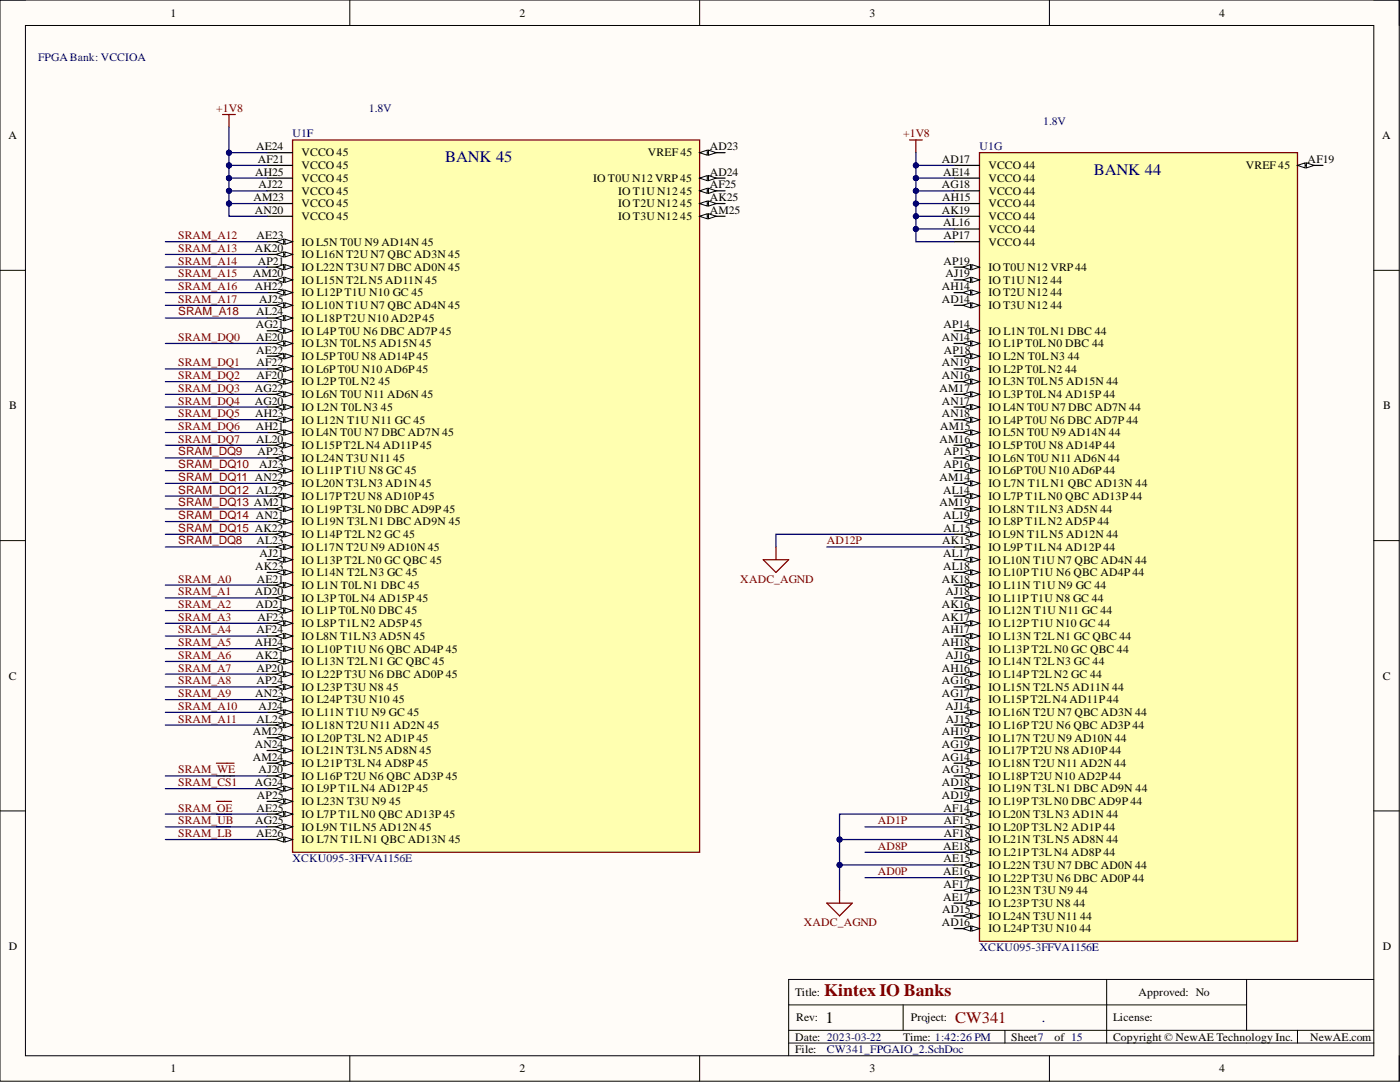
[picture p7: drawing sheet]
<svg xmlns="http://www.w3.org/2000/svg" width="279mm" height="216mm" viewBox="0 0 279 216" stroke-linecap="round" stroke-linejoin="round" font-family="sans-serif">
<defs><g id="words">
<text font-size="3.5" fill="#800000" x="164.5" y="198.7">Kintex IO Banks</text>
<g font-size="3.2" fill="#000080">
<text x="88.9" y="32.3">BANK 45</text>
<text x="218.3" y="34.9">BANK 44</text>
</g>
<text font-size="3.2" x="164.8" y="204.2">1</text>
<text font-size="3.2" fill="#800000" x="190.7" y="204.2">CW341</text>
<g font-size="2.8" fill="#000080">
<text x="184.6" y="204">.</text>
<text x="207.9" y="204">.</text>
</g>
<g font-size="2.3">
<text x="34" y="3.3">1</text>
<text x="103.7" y="3.3">2</text>
<text x="173.6" y="3.3">3</text>
<text x="243.3" y="3.3">4</text>
<text x="1.7" y="27.8">A</text>
<text x="51.1" y="30">AE24</text>
<text x="141.7" y="30">AD23</text>
<text x="275.9" y="27.8">A</text>
<text x="50.9" y="35">AH25</text>
<text x="51.4" y="32.5">AF21</text>
<text x="60.2" y="31.2">VCCO 45</text>
<text x="60.2" y="33.8">VCCO 45</text>
<text x="129.3" y="31.2">VREF 45</text>
<text x="141.7" y="35">AD24</text>
<text x="187.9" y="32.5">AD17</text>
<text x="188.2" y="35">AE14</text>
<text x="197.3" y="33.8">VCCO 44</text>
<text x="248.6" y="33.8">VREF 45</text>
<text x="261" y="32.5">AF19</text>
<text x="50.6" y="40.1">AM23</text>
<text x="51.6" y="37.6">AJ22</text>
<text x="60.2" y="36.3">VCCO 45</text>
<text x="60.2" y="38.8">VCCO 45</text>
<text x="60.2" y="41.4">VCCO 45</text>
<text x="118.4" y="36.3">IO T0U N12 VRP 45</text>
<text x="123.4" y="38.8">IO T1U N12</text>
<text x="123.4" y="41.4">IO T2U N12</text>
<text x="135.8" y="38.8">45</text>
<text x="135.8" y="41.4">45</text>
<text x="141.7" y="37.6">AF25</text>
<text x="141.7" y="40.1">AK25</text>
<text x="187.9" y="37.6">AG18</text>
<text x="188" y="40.1">AH15</text>
<text x="197.3" y="36.3">VCCO 44</text>
<text x="197.3" y="38.8">VCCO 44</text>
<text x="197.3" y="41.4">VCCO 44</text>
<text x="50.9" y="42.6">AN20</text>
<text x="51.2" y="47.7">AE23</text>
<text x="60.2" y="43.9">VCCO 45</text>
<text x="123.4" y="43.9">IO T3U N12</text>
<text x="135.8" y="43.9">45</text>
<text x="141.7" y="42.6">AM25</text>
<text x="187.9" y="42.6">AK19</text>
<text x="188.2" y="45.2">AL16</text>
<text x="188.3" y="47.7">AP17</text>
<text x="197.3" y="43.9">VCCO 44</text>
<text x="197.3" y="46.5">VCCO 44</text>
<text x="50.9" y="50.3">AK20</text>
<text x="51.4" y="52.8">AP21</text>
<text x="60.2" y="49">IO L5N T0U N9 AD14N 45</text>
<text x="60.2" y="51.5">IO L16N T2U N7 QBC AD3N 45</text>
<text x="188.3" y="52.8">AP19</text>
<text x="197.3" y="49">VCCO 44</text>
<text x="50.4" y="55.3">AM20</text>
<text x="50.9" y="57.9">AH22</text>
<text x="60.2" y="54.1">IO L22N T3U N7 DBC AD0N 45</text>
<text x="60.2" y="56.6">IO L15N T2LN5 AD11N 45</text>
<text x="60.2" y="59.1">IO L12P T1U N10 GC 45</text>
<text x="187.9" y="57.9">AH14</text>
<text x="188.7" y="55.3">AJ19</text>
<text x="197.3" y="54.1">IO T0U N12 VRP 44</text>
<text x="197.3" y="56.6">IO T1U N12</text>
<text x="197.3" y="59.1">IO T2U N12</text>
<text x="209.6" y="56.6">44</text>
<text x="209.6" y="59.1">44</text>
<text x="51" y="65.5">AG21</text>
<text x="51.1" y="63">AL24</text>
<text x="51.7" y="60.4">AJ25</text>
<text x="60.2" y="61.7">IO L10N T1U N7 QBC AD4N 45</text>
<text x="60.2" y="64.2">IO L18PT2U N10 AD2P45</text>
<text x="187.9" y="60.4">AD14</text>
<text x="188.3" y="65.5">AP14</text>
<text x="197.3" y="61.7">IO T3U N12</text>
<text x="209.6" y="61.7">44</text>
<text x="51.1" y="68">AE20</text>
<text x="51.1" y="70.6">AE22</text>
<text x="60.2" y="66.8">IO L4P T0U N6 DBC AD7P 45</text>
<text x="60.2" y="69.3">IO L3N T0LN5 AD15N 45</text>
<text x="60.2" y="71.8">IO L5PT0U N8 AD14P45</text>
<text x="187.9" y="68">AN14</text>
<text x="188.4" y="70.6">AP18</text>
<text x="197.3" y="66.8">IO L1N T0L N1 DBC 44</text>
<text x="197.3" y="69.3">IO L1P T0L N0 DBC 44</text>
<text x="197.3" y="71.8">IO L2N T0L N3</text>
<text x="213.1" y="71.8">44</text>
<text x="51.2" y="73.1">AF22</text>
<text x="51.2" y="75.6">AF20</text>
<text x="60.2" y="74.4">IO L6PT0U N10 AD6P45</text>
<text x="60.2" y="76.9">IO L2P T0L N2</text>
<text x="75.5" y="76.9">45</text>
<text x="187.9" y="73.1">AN19</text>
<text x="187.9" y="75.6">AN16</text>
<text x="197.3" y="74.4">IO L2P T0L N2</text>
<text x="197.3" y="76.9">IO L3N T0LN5 AD15N 44</text>
<text x="212.6" y="74.4">44</text>
<text x="1.9" y="81.6">B</text>
<text x="50.9" y="78.2">AG22</text>
<text x="50.9" y="80.7">AG20</text>
<text x="50.9" y="83.3">AH23</text>
<text x="60.2" y="79.4">IO L6N T0U N11 AD6N 45</text>
<text x="60.2" y="82">IO L2N T0L N3</text>
<text x="76" y="82">45</text>
<text x="187.5" y="78.2">AM17</text>
<text x="187.9" y="80.7">AN17</text>
<text x="187.9" y="83.3">AN18</text>
<text x="197.3" y="79.4">IO L3P T0L N4 AD15P 44</text>
<text x="197.3" y="82">IO L4N T0U N7 DBC AD7N 44</text>
<text x="276" y="81.6">B</text>
<text x="51" y="85.8">AH21</text>
<text x="51.1" y="88.3">AL20</text>
<text x="60.2" y="84.5">IO L12N T1U N11 GC 45</text>
<text x="60.2" y="87.1">IO L4N T0U N7 DBC AD7N 45</text>
<text x="60.2" y="89.6">IO L15PT2LN4 AD11P45</text>
<text x="187.5" y="88.3">AM16</text>
<text x="187.6" y="85.8">AM15</text>
<text x="197.3" y="84.5">IO L4P T0U N6 DBC AD7P 44</text>
<text x="197.3" y="87.1">IO L5N T0U N9 AD14N 44</text>
<text x="197.3" y="89.6">IO L5PT0U N8 AD14P44</text>
<text x="51.4" y="90.9">AP23</text>
<text x="51.7" y="93.4">AJ23</text>
<text x="60.2" y="92.1">IO L24N T3U N11</text>
<text x="60.2" y="94.7">IO L11P T1U N8 GC 45</text>
<text x="78.5" y="92.1">45</text>
<text x="187.5" y="95.9">AM14</text>
<text x="188.3" y="93.4">AP16</text>
<text x="188.4" y="90.9">AP15</text>
<text x="197.3" y="92.1">IO L6N T0U N11 AD6N 44</text>
<text x="197.3" y="94.7">IO L6PT0U N10 AD6P44</text>
<text x="60.2" y="97.2">IO L20N T3LN3 AD1N 45</text>
<text x="60.2" y="99.8">IO L17PT2U N8 AD10P45</text>
<text x="187.5" y="101">AM19</text>
<text x="188.2" y="98.5">AL14</text>
<text x="197.3" y="97.2">IO L7N T1L N1 QBC AD13N 44</text>
<text x="197.3" y="99.8">IO L7P T1L N0 QBC AD13P 44</text>
<text x="60.2" y="102.3">IO L19P T3L N0 DBC AD9P 45</text>
<text x="60.2" y="104.8">IO L19N T3L N1 DBC AD9N 45</text>
<text x="60.2" y="107.4">IO L14P T2L N2 GC 45</text>
<text x="188.2" y="103.6">AL19</text>
<text x="188.3" y="106.1">AL15</text>
<text x="197.3" y="102.3">IO L8N T1LN3 AD5N 44</text>
<text x="197.3" y="104.8">IO L8P T1L N2 AD5P 44</text>
<text x="197.3" y="107.4">IO L9N T1LN5 AD12N 44</text>
<text x="50.9" y="113.7">AK23</text>
<text x="51.2" y="108.6">AL23</text>
<text x="51.8" y="111.2">AJ21</text>
<text x="60.2" y="109.9">IO L17N T2U N9 AD10N 45</text>
<text x="60.2" y="112.4">IO L13P T2L N0 GC QBC 45</text>
<text x="188" y="108.6">AK15</text>
<text x="188.2" y="111.2">AL17</text>
<text x="188.2" y="113.7">AL18</text>
<text x="197.3" y="109.9">IO L9P T1L N4 AD12P 44</text>
<text x="197.3" y="112.4">IO L10N T1U N7 QBC AD4N 44</text>
<text x="50.9" y="118.8">AD20</text>
<text x="51.3" y="116.3">AE21</text>
<text x="60.2" y="115">IO L14N T2L N3 GC 45</text>
<text x="60.2" y="117.5">IO L1N T0L N1 DBC 45</text>
<text x="187.9" y="116.3">AK18</text>
<text x="188.7" y="118.8">AJ18</text>
<text x="197.3" y="115">IO L10P T1U N6 QBC AD4P 44</text>
<text x="197.3" y="117.5">IO L11N T1U N9 GC 44</text>
<text x="51" y="121.3">AD21</text>
<text x="51.4" y="123.9">AF23</text>
<text x="60.2" y="120.1">IO L3P T0L N4 AD15P 45</text>
<text x="60.2" y="122.6">IO L1P T0L N0 DBC 45</text>
<text x="60.2" y="125.1">IO L8P T1L N2 AD5P 45</text>
<text x="187.9" y="121.3">AK16</text>
<text x="187.9" y="123.9">AK17</text>
<text x="197.3" y="120.1">IO L11P T1U N8 GC 44</text>
<text x="197.3" y="122.6">IO L12N T1U N11 GC 44</text>
<text x="197.3" y="125.1">IO L12P T1U N10 GC 44</text>
<text x="50.9" y="128.9">AH24</text>
<text x="51" y="131.5">AK21</text>
<text x="51.2" y="126.4">AF24</text>
<text x="60.2" y="127.7">IO L8N T1LN3 AD5N 45</text>
<text x="60.2" y="130.2">IO L10P T1U N6 QBC AD4P 45</text>
<text x="187.9" y="126.4">AH17</text>
<text x="187.9" y="128.9">AH18</text>
<text x="188.7" y="131.5">AJ16</text>
<text x="197.3" y="127.7">IO L13N T2L N1 GC QBC 44</text>
<text x="197.3" y="130.2">IO L13P T2L N0 GC QBC 44</text>
<text x="1.8" y="135.6">C</text>
<text x="51.2" y="134">AP20</text>
<text x="51.2" y="136.6">AP24</text>
<text x="60.2" y="132.7">IO L13N T2L N1 GC QBC 45</text>
<text x="60.2" y="135.3">IO L22P T3U N6 DBC AD0P 45</text>
<text x="60.2" y="137.8">IO L23P T3U N8</text>
<text x="77.2" y="137.8">45</text>
<text x="187.9" y="134">AH16</text>
<text x="187.9" y="136.6">AG16</text>
<text x="197.3" y="132.7">IO L14N T2L N3 GC 44</text>
<text x="197.3" y="135.3">IO L14P T2L N2 GC 44</text>
<text x="197.3" y="137.8">IO L15N T2LN5 AD11N 44</text>
<text x="275.9" y="135.6">C</text>
<text x="50.9" y="139.1">AN23</text>
<text x="51.6" y="141.6">AJ24</text>
<text x="60.2" y="140.4">IO L24P T3U N10</text>
<text x="60.2" y="142.9">IO L11N T1U N9 GC 45</text>
<text x="78.4" y="140.4">45</text>
<text x="187.9" y="139.1">AG17</text>
<text x="188.7" y="141.6">AJ14</text>
<text x="197.3" y="140.4">IO L15PT2LN4 AD11P44</text>
<text x="197.3" y="142.9">IO L16N T2U N7 QBC AD3N 44</text>
<text x="50.4" y="146.7">AM22</text>
<text x="50.9" y="149.2">AN24</text>
<text x="51.2" y="144.2">AL25</text>
<text x="60.2" y="145.4">IO L18N T2U N11 AD2N 45</text>
<text x="60.2" y="148">IO L20P T3L N2 AD1P 45</text>
<text x="187.9" y="146.7">AH19</text>
<text x="187.9" y="149.2">AG19</text>
<text x="188.8" y="144.2">AJ15</text>
<text x="197.3" y="145.4">IO L16P T2U N6 QBC AD3P 44</text>
<text x="197.3" y="148">IO L17N T2U N9 AD10N 44</text>
<text x="50.4" y="151.8">AM24</text>
<text x="51.6" y="154.3">AJ20</text>
<text x="60.2" y="150.5">IO L21N T3LN5 AD8N 45</text>
<text x="60.2" y="153.1">IO L21P T3L N4 AD8P 45</text>
<text x="60.2" y="155.6">IO L16P T2U N6 QBC AD3P 45</text>
<text x="187.9" y="151.8">AG14</text>
<text x="188" y="154.3">AG15</text>
<text x="197.3" y="150.5">IO L17PT2U N8 AD10P44</text>
<text x="197.3" y="153.1">IO L18N T2U N11 AD2N 44</text>
<text x="197.3" y="155.6">IO L18PT2U N10 AD2P44</text>
<text x="50.9" y="156.9">AG24</text>
<text x="51.2" y="161.9">AE25</text>
<text x="51.3" y="159.4">AP25</text>
<text x="60.2" y="158.1">IO L9P T1L N4 AD12P 45</text>
<text x="60.2" y="160.7">IO L23N T3U N9</text>
<text x="77.7" y="160.7">45</text>
<text x="187.9" y="156.9">AD18</text>
<text x="187.9" y="159.4">AD19</text>
<text x="188.3" y="161.9">AF14</text>
<text x="197.3" y="158.1">IO L19N T3L N1 DBC AD9N 44</text>
<text x="197.3" y="160.7">IO L19P T3L N0 DBC AD9P 44</text>
<text x="50.9" y="164.5">AG25</text>
<text x="51.1" y="167">AE26</text>
<text x="60.2" y="163.2">IO L7P T1L N0 QBC AD13P 45</text>
<text x="60.2" y="165.7">IO L9N T1LN5 AD12N 45</text>
<text x="188.4" y="164.5">AF15</text>
<text x="188.4" y="167">AF18</text>
<text x="197.3" y="163.2">IO L20N T3LN3 AD1N 44</text>
<text x="197.3" y="165.7">IO L20P T3L N2 AD1P 44</text>
<text x="60.2" y="168.3">IO L7N T1L N1 QBC AD13N 45</text>
<text x="188.2" y="169.5">AE18</text>
<text x="188.3" y="172.1">AE15</text>
<text x="197.3" y="168.3">IO L21N T3LN5 AD8N 44</text>
<text x="197.3" y="170.8">IO L21P T3L N4 AD8P 44</text>
<text x="197.3" y="173.4">IO L22N T3U N7 DBC AD0N 44</text>
<text x="188.2" y="174.6">AE16</text>
<text x="188.2" y="179.7">AE17</text>
<text x="188.3" y="177.2">AF17</text>
<text x="197.3" y="175.9">IO L22P T3U N6 DBC AD0P 44</text>
<text x="197.3" y="178.4">IO L23N T3U N9</text>
<text x="214.8" y="178.4">44</text>
<text x="187.9" y="184.8">AD16</text>
<text x="188" y="182.2">AD15</text>
<text x="197.3" y="181">IO L23P T3U N8</text>
<text x="197.3" y="183.5">IO L24N T3U N11</text>
<text x="214.2" y="181">44</text>
<text x="215.5" y="183.5">44</text>
<text x="1.8" y="189.5">D</text>
<text x="197.3" y="186">IO L24P T3U N10</text>
<text x="215.5" y="186">44</text>
<text x="275.9" y="189.5">D</text>
<text x="158.7" y="198.7">Title:</text>
<text x="158.9" y="203.8">Rev:</text>
<text x="181.8" y="203.8">Project:</text>
<text x="222.1" y="203.8">License:</text>
<text x="227.2" y="198.7">Approved: No</text>
<text x="158.7" y="207.6">Date: 2023-03-22</text>
<text x="180.2" y="207.6">Time: 1:42:26 PM</text>
<text x="201.8" y="207.6">Sheet7</text>
<text x="210.5" y="207.6">of 15</text>
<text x="222.1" y="207.6">Copyright © NewAE Technology Inc.</text>
<text x="261.5" y="207.6">NewAE.com</text>
<text x="34" y="214">1</text>
<text x="103.7" y="214">2</text>
<text x="158.7" y="210.2">File:</text>
<text x="173.6" y="214">3</text>
<text x="243.3" y="214">4</text>
</g>
<g font-size="2.3" fill="#000080">
<text x="7.6" y="12.2">FPGA Bank: VCCIOA</text>
<text x="73.6" y="22.3">1.8V</text>
<text x="58.4" y="27.4">U1F</text>
<text x="195.5" y="30">U1G</text>
<text x="208.2" y="24.9">1.8V</text>
<text x="58.4" y="172.1">XCKU095-3FFVA1156E</text>
<text x="195.5" y="189.9">XCKU095-3FFVA1156E</text>
<text x="165" y="210.2">CW341_FPGAIO_2.SchDoc</text>
</g>
<g font-size="2.3" fill="#800000">
<text x="43.2" y="22.3">+1V8</text>
<text x="180.2" y="27.4">+1V8</text>
<text x="35.5" y="47.7">SRAM_A12</text>
<text x="35.5" y="50.3">SRAM_A13</text>
<text x="35.5" y="52.8">SRAM_A14</text>
<text x="35.5" y="55.3">SRAM_A15</text>
<text x="35.5" y="57.9">SRAM_A16</text>
<text x="35.5" y="60.4">SRAM_A17</text>
<text x="35.5" y="63">SRAM_A18</text>
<text x="35.5" y="68">SRAM_DQ0</text>
<text x="35.5" y="73.1">SRAM_DQ1</text>
<text x="35.5" y="75.6">SRAM_DQ2</text>
<text x="35.5" y="78.2">SRAM_DQ3</text>
<text x="35.5" y="80.7">SRAM_DQ4</text>
<text x="35.5" y="83.3">SRAM_DQ5</text>
<text x="35.5" y="85.8">SRAM_DQ6</text>
<text x="35.5" y="88.3">SRAM_DQ7</text>
<text x="35.5" y="90.9">SRAM_DQ9</text>
<text x="35.5" y="93.4">SRAM_DQ10</text>
<text x="35.5" y="95.9">SRAM_DQ11 AN22</text>
<text x="35.5" y="98.5">SRAM_DQ12 AL22</text>
<text x="35.5" y="101">SRAM_DQ13 AM21</text>
<text x="35.5" y="103.6">SRAM_DQ14 AN21</text>
<text x="35.5" y="106.1">SRAM_DQ15 AK22</text>
<text x="35.5" y="108.6">SRAM_DQ8</text>
<text x="165" y="108.6">AD12P</text>
<text x="35.5" y="118.8">SRAM_A1</text>
<text x="35.5" y="116.3">SRAM_A0</text>
<text x="147.7" y="116.3">XADC_AGND</text>
<text x="35.5" y="121.3">SRAM_A2</text>
<text x="35.5" y="123.9">SRAM_A3</text>
<text x="35.5" y="126.4">SRAM_A4</text>
<text x="35.5" y="128.9">SRAM_A5</text>
<text x="35.5" y="131.5">SRAM_A6</text>
<text x="35.5" y="134">SRAM_A7</text>
<text x="35.5" y="136.6">SRAM_A8</text>
<text x="35.5" y="139.1">SRAM_A9</text>
<text x="35.5" y="141.6">SRAM_A10</text>
<text x="35.5" y="144.2">SRAM_A11</text>
<text x="35.5" y="154.3">SRAM_WE</text>
<text x="35.5" y="156.9">SRAM_CS1</text>
<text x="35.5" y="161.9">SRAM_OE</text>
<text x="35.5" y="164.5">SRAM_UB</text>
<text x="35.5" y="167">SRAM_LB</text>
<text x="175.2" y="164.5">AD1P</text>
<text x="175.2" y="169.5">AD8P</text>
<text x="175.2" y="174.6">AD0P</text>
<text x="160.4" y="184.8">XADC_AGND</text>
</g>
</g></defs>
<path d="M0 0h279.2v215.7h-279.2z" fill-rule="evenodd" fill="#fffcf8"/>
<path d="M0 0h279.2v215.7h-279.2z" fill="none" stroke="#000" stroke-width=".2"/>
<path d="M5.1 5.1h269.1v205.6h-269.1z" fill-rule="evenodd" fill="#fffcf8"/>
<g fill="none" stroke="#000" stroke-width=".2">
<path d="M0 0h5.1M5.1 5.1h269.1v205.6h-269.1zM69.8 0v5.1M139.6 0v5.1M209.4 0v5.1M274.2 0h5v5.1M0 53.9h5.1M274.2 53.9h5M0 107.9h5.1M274.2 107.9h5M0 161.8h5.1M274.2 161.8h5"/>
<path d="M220.9 195.4v12.7M248.8 195.4v10.2M274.2 195.4h-116.8v15.3M69.8 210.7v5M139.6 210.7v5M157.4 200.5h91.4M157.4 208.1h116.8M157.4 205.6h116.8M180.2 200.5v5.1M200.6 205.6v2.5M209.4 210.7v5M258.9 205.6v2.5"/>
<path d="M279.2 210.7v5"/>
</g>
<path d="M58.4 27.9h81.2v142.2h-81.2z" fill-rule="evenodd" fill="#ffffb0"/>
<path d="M58.4 27.9h81.2v142.2h-81.2z" fill="none" stroke="#800000" stroke-width=".25"/>
<path d="M53.3 30.5h5.1M53.3 33h5.1M53.3 35.5h5.1M53.3 38.1h5.1M53.3 40.6h5.1M53.3 43.2h5.1M53.3 48.2h5.1" fill="none" stroke="#000" stroke-width=".25"/>
<path d="M56.9 47.7l1.5 .5-1.5 .5z" fill="#f8fcff"/>
<path d="M56.9 47.7l1.5 .5-1.5 .5z" fill="none" stroke="#000" stroke-width=".2"/>
<path d="M55.1 48.2l1.5-.5v1z" fill="#f8fcff"/>
<path d="M55.1 48.2l1.5-.5v1z" fill="none" stroke="#000" stroke-width=".2"/>
<path d="M53.3 50.8h5.1" fill="none" stroke="#000" stroke-width=".25"/>
<path d="M56.9 50.3l1.5 .5-1.5 .5z" fill="#f8fcff"/>
<path d="M56.9 50.3l1.5 .5-1.5 .5z" fill="none" stroke="#000" stroke-width=".2"/>
<path d="M55.1 50.8l1.5-.5v1z" fill="#f8fcff"/>
<path d="M55.1 50.8l1.5-.5v1z" fill="none" stroke="#000" stroke-width=".2"/>
<path d="M53.3 53.3h5.1" fill="none" stroke="#000" stroke-width=".25"/>
<path d="M56.9 52.8l1.5 .5-1.5 .5z" fill="#f8fcff"/>
<path d="M56.9 52.8l1.5 .5-1.5 .5z" fill="none" stroke="#000" stroke-width=".2"/>
<path d="M55.1 53.3l1.5-.5v1z" fill="#f8fcff"/>
<path d="M55.1 53.3l1.5-.5v1z" fill="none" stroke="#000" stroke-width=".2"/>
<path d="M53.3 55.8h5.1" fill="none" stroke="#000" stroke-width=".25"/>
<path d="M56.9 55.3l1.5 .5-1.5 .6z" fill="#f8fcff"/>
<path d="M56.9 55.3l1.5 .5-1.5 .6z" fill="none" stroke="#000" stroke-width=".2"/>
<path d="M55.1 55.8l1.5-.5v1.1z" fill="#f8fcff"/>
<path d="M55.1 55.8l1.5-.5v1.1z" fill="none" stroke="#000" stroke-width=".2"/>
<path d="M53.3 58.4h5.1" fill="none" stroke="#000" stroke-width=".25"/>
<path d="M56.9 57.9l1.5 .5-1.5 .5z" fill="#f8fcff"/>
<path d="M56.9 57.9l1.5 .5-1.5 .5z" fill="none" stroke="#000" stroke-width=".2"/>
<path d="M55.1 58.4l1.5-.5v1z" fill="#f8fcff"/>
<path d="M55.1 58.4l1.5-.5v1z" fill="none" stroke="#000" stroke-width=".2"/>
<path d="M53.3 60.9h5.1" fill="none" stroke="#000" stroke-width=".25"/>
<path d="M56.9 60.4l1.5 .5-1.5 .5z" fill="#f8fcff"/>
<path d="M56.9 60.4l1.5 .5-1.5 .5z" fill="none" stroke="#000" stroke-width=".2"/>
<path d="M55.1 60.9l1.5-.5v1z" fill="#f8fcff"/>
<path d="M55.1 60.9l1.5-.5v1z" fill="none" stroke="#000" stroke-width=".2"/>
<path d="M53.3 63.5h5.1" fill="none" stroke="#000" stroke-width=".25"/>
<path d="M56.9 63l1.5 .5-1.5 .5z" fill="#f8fcff"/>
<path d="M56.9 63l1.5 .5-1.5 .5z" fill="none" stroke="#000" stroke-width=".2"/>
<path d="M55.1 63.5l1.5-.5v1z" fill="#f8fcff"/>
<path d="M55.1 63.5l1.5-.5v1z" fill="none" stroke="#000" stroke-width=".2"/>
<path d="M53.3 66h5.1" fill="none" stroke="#000" stroke-width=".25"/>
<path d="M56.9 65.5l1.5 .5-1.5 .5z" fill="#f8fcff"/>
<path d="M56.9 65.5l1.5 .5-1.5 .5z" fill="none" stroke="#000" stroke-width=".2"/>
<path d="M55.1 66l1.5-.5v1z" fill="#f8fcff"/>
<path d="M55.1 66l1.5-.5v1z" fill="none" stroke="#000" stroke-width=".2"/>
<path d="M53.3 68.5h5.1" fill="none" stroke="#000" stroke-width=".25"/>
<path d="M56.9 68l1.5 .5-1.5 .5z" fill="#f8fcff"/>
<path d="M56.9 68l1.5 .5-1.5 .5z" fill="none" stroke="#000" stroke-width=".2"/>
<path d="M55.1 68.5l1.5-.5v1z" fill="#f8fcff"/>
<path d="M55.1 68.5l1.5-.5v1z" fill="none" stroke="#000" stroke-width=".2"/>
<path d="M53.3 71.1h5.1" fill="none" stroke="#000" stroke-width=".25"/>
<path d="M56.9 70.6l1.5 .5-1.5 .5z" fill="#f8fcff"/>
<path d="M56.9 70.6l1.5 .5-1.5 .5z" fill="none" stroke="#000" stroke-width=".2"/>
<path d="M55.1 71.1l1.5-.5v1z" fill="#f8fcff"/>
<path d="M55.1 71.1l1.5-.5v1z" fill="none" stroke="#000" stroke-width=".2"/>
<path d="M53.3 73.6h5.1" fill="none" stroke="#000" stroke-width=".25"/>
<path d="M56.9 73.1l1.5 .5-1.5 .5z" fill="#f8fcff"/>
<path d="M56.9 73.1l1.5 .5-1.5 .5z" fill="none" stroke="#000" stroke-width=".2"/>
<path d="M55.1 73.6l1.5-.5v1z" fill="#f8fcff"/>
<path d="M55.1 73.6l1.5-.5v1z" fill="none" stroke="#000" stroke-width=".2"/>
<path d="M53.3 76.1h5.1" fill="none" stroke="#000" stroke-width=".25"/>
<path d="M56.9 75.6l1.5 .5-1.5 .6z" fill="#f8fcff"/>
<path d="M56.9 75.6l1.5 .5-1.5 .6z" fill="none" stroke="#000" stroke-width=".2"/>
<path d="M55.1 76.1l1.5-.5v1.1z" fill="#f8fcff"/>
<path d="M55.1 76.1l1.5-.5v1.1z" fill="none" stroke="#000" stroke-width=".2"/>
<path d="M53.3 78.7h5.1" fill="none" stroke="#000" stroke-width=".25"/>
<path d="M56.9 78.2l1.5 .5-1.5 .5z" fill="#f8fcff"/>
<path d="M56.9 78.2l1.5 .5-1.5 .5z" fill="none" stroke="#000" stroke-width=".2"/>
<path d="M55.1 78.7l1.5-.5v1z" fill="#f8fcff"/>
<path d="M55.1 78.7l1.5-.5v1z" fill="none" stroke="#000" stroke-width=".2"/>
<path d="M53.3 81.2h5.1" fill="none" stroke="#000" stroke-width=".25"/>
<path d="M56.9 80.7l1.5 .5-1.5 .5z" fill="#f8fcff"/>
<path d="M56.9 80.7l1.5 .5-1.5 .5z" fill="none" stroke="#000" stroke-width=".2"/>
<path d="M55.1 81.2l1.5-.5v1z" fill="#f8fcff"/>
<path d="M55.1 81.2l1.5-.5v1z" fill="none" stroke="#000" stroke-width=".2"/>
<path d="M53.3 83.8h5.1" fill="none" stroke="#000" stroke-width=".25"/>
<path d="M56.9 83.3l1.5 .5-1.5 .5z" fill="#f8fcff"/>
<path d="M56.9 83.3l1.5 .5-1.5 .5z" fill="none" stroke="#000" stroke-width=".2"/>
<path d="M55.1 83.8l1.5-.5v1z" fill="#f8fcff"/>
<path d="M55.1 83.8l1.5-.5v1z" fill="none" stroke="#000" stroke-width=".2"/>
<path d="M53.3 86.3h5.1" fill="none" stroke="#000" stroke-width=".25"/>
<path d="M56.9 85.8l1.5 .5-1.5 .5z" fill="#f8fcff"/>
<path d="M56.9 85.8l1.5 .5-1.5 .5z" fill="none" stroke="#000" stroke-width=".2"/>
<path d="M55.1 86.3l1.5-.5v1z" fill="#f8fcff"/>
<path d="M55.1 86.3l1.5-.5v1z" fill="none" stroke="#000" stroke-width=".2"/>
<path d="M53.3 88.8h5.1" fill="none" stroke="#000" stroke-width=".25"/>
<path d="M56.9 88.3l1.5 .5-1.5 .5z" fill="#f8fcff"/>
<path d="M56.9 88.3l1.5 .5-1.5 .5z" fill="none" stroke="#000" stroke-width=".2"/>
<path d="M55.1 88.8l1.5-.5v1z" fill="#f8fcff"/>
<path d="M55.1 88.8l1.5-.5v1z" fill="none" stroke="#000" stroke-width=".2"/>
<path d="M53.3 91.4h5.1" fill="none" stroke="#000" stroke-width=".25"/>
<path d="M56.9 90.9l1.5 .5-1.5 .5z" fill="#f8fcff"/>
<path d="M56.9 90.9l1.5 .5-1.5 .5z" fill="none" stroke="#000" stroke-width=".2"/>
<path d="M55.1 91.4l1.5-.5v1z" fill="#f8fcff"/>
<path d="M55.1 91.4l1.5-.5v1z" fill="none" stroke="#000" stroke-width=".2"/>
<path d="M53.3 93.9h5.1" fill="none" stroke="#000" stroke-width=".25"/>
<path d="M56.9 93.4l1.5 .5-1.5 .5z" fill="#f8fcff"/>
<path d="M56.9 93.4l1.5 .5-1.5 .5z" fill="none" stroke="#000" stroke-width=".2"/>
<path d="M55.1 93.9l1.5-.5v1z" fill="#f8fcff"/>
<path d="M55.1 93.9l1.5-.5v1z" fill="none" stroke="#000" stroke-width=".2"/>
<path d="M53.3 96.5h5.1" fill="none" stroke="#000" stroke-width=".25"/>
<path d="M56.9 95.9l1.5 .6-1.5 .5z" fill="#f8fcff"/>
<path d="M56.9 95.9l1.5 .6-1.5 .5z" fill="none" stroke="#000" stroke-width=".2"/>
<path d="M55.1 96.5l1.5-.6v1.1z" fill="#f8fcff"/>
<path d="M55.1 96.5l1.5-.6v1.1z" fill="none" stroke="#000" stroke-width=".2"/>
<path d="M53.3 99h5.1" fill="none" stroke="#000" stroke-width=".25"/>
<path d="M56.9 98.5l1.5 .5-1.5 .5z" fill="#f8fcff"/>
<path d="M56.9 98.5l1.5 .5-1.5 .5z" fill="none" stroke="#000" stroke-width=".2"/>
<path d="M55.1 99l1.5-.5v1z" fill="#f8fcff"/>
<path d="M55.1 99l1.5-.5v1z" fill="none" stroke="#000" stroke-width=".2"/>
<path d="M53.3 101.5h5.1" fill="none" stroke="#000" stroke-width=".25"/>
<path d="M56.9 101l1.5 .5-1.5 .5z" fill="#f8fcff"/>
<path d="M56.9 101l1.5 .5-1.5 .5z" fill="none" stroke="#000" stroke-width=".2"/>
<path d="M55.1 101.5l1.5-.5v1z" fill="#f8fcff"/>
<path d="M55.1 101.5l1.5-.5v1z" fill="none" stroke="#000" stroke-width=".2"/>
<path d="M53.3 104.1h5.1" fill="none" stroke="#000" stroke-width=".25"/>
<path d="M56.9 103.6l1.5 .5-1.5 .5z" fill="#f8fcff"/>
<path d="M56.9 103.6l1.5 .5-1.5 .5z" fill="none" stroke="#000" stroke-width=".2"/>
<path d="M55.1 104.1l1.5-.5v1z" fill="#f8fcff"/>
<path d="M55.1 104.1l1.5-.5v1z" fill="none" stroke="#000" stroke-width=".2"/>
<path d="M53.3 106.6h5.1" fill="none" stroke="#000" stroke-width=".25"/>
<path d="M56.9 106.1l1.5 .5-1.5 .5z" fill="#f8fcff"/>
<path d="M56.9 106.1l1.5 .5-1.5 .5z" fill="none" stroke="#000" stroke-width=".2"/>
<path d="M55.1 106.6l1.5-.5v1z" fill="#f8fcff"/>
<path d="M55.1 106.6l1.5-.5v1z" fill="none" stroke="#000" stroke-width=".2"/>
<path d="M53.3 109.1h5.1" fill="none" stroke="#000" stroke-width=".25"/>
<path d="M56.9 108.6l1.5 .5-1.5 .6z" fill="#f8fcff"/>
<path d="M56.9 108.6l1.5 .5-1.5 .6z" fill="none" stroke="#000" stroke-width=".2"/>
<path d="M55.1 109.1l1.5-.5v1.1z" fill="#f8fcff"/>
<path d="M55.1 109.1l1.5-.5v1.1z" fill="none" stroke="#000" stroke-width=".2"/>
<path d="M53.3 111.7h5.1" fill="none" stroke="#000" stroke-width=".25"/>
<path d="M56.9 111.2l1.5 .5-1.5 .5z" fill="#f8fcff"/>
<path d="M56.9 111.2l1.5 .5-1.5 .5z" fill="none" stroke="#000" stroke-width=".2"/>
<path d="M55.1 111.7l1.5-.5v1z" fill="#f8fcff"/>
<path d="M55.1 111.7l1.5-.5v1z" fill="none" stroke="#000" stroke-width=".2"/>
<path d="M53.3 114.2h5.1" fill="none" stroke="#000" stroke-width=".25"/>
<path d="M56.9 113.7l1.5 .5-1.5 .5z" fill="#f8fcff"/>
<path d="M56.9 113.7l1.5 .5-1.5 .5z" fill="none" stroke="#000" stroke-width=".2"/>
<path d="M55.1 114.2l1.5-.5v1z" fill="#f8fcff"/>
<path d="M55.1 114.2l1.5-.5v1z" fill="none" stroke="#000" stroke-width=".2"/>
<path d="M53.3 116.8h5.1" fill="none" stroke="#000" stroke-width=".25"/>
<path d="M56.9 116.3l1.5 .5-1.5 .5z" fill="#f8fcff"/>
<path d="M56.9 116.3l1.5 .5-1.5 .5z" fill="none" stroke="#000" stroke-width=".2"/>
<path d="M55.1 116.8l1.5-.5v1z" fill="#f8fcff"/>
<path d="M55.1 116.8l1.5-.5v1z" fill="none" stroke="#000" stroke-width=".2"/>
<path d="M53.3 119.3h5.1" fill="none" stroke="#000" stroke-width=".25"/>
<path d="M56.9 118.8l1.5 .5-1.5 .5z" fill="#f8fcff"/>
<path d="M56.9 118.8l1.5 .5-1.5 .5z" fill="none" stroke="#000" stroke-width=".2"/>
<path d="M55.1 119.3l1.5-.5v1z" fill="#f8fcff"/>
<path d="M55.1 119.3l1.5-.5v1z" fill="none" stroke="#000" stroke-width=".2"/>
<path d="M53.3 121.8h5.1" fill="none" stroke="#000" stroke-width=".25"/>
<path d="M56.9 121.3l1.5 .5-1.5 .5z" fill="#f8fcff"/>
<path d="M56.9 121.3l1.5 .5-1.5 .5z" fill="none" stroke="#000" stroke-width=".2"/>
<path d="M55.1 121.8l1.5-.5v1z" fill="#f8fcff"/>
<path d="M55.1 121.8l1.5-.5v1z" fill="none" stroke="#000" stroke-width=".2"/>
<path d="M53.3 124.4h5.1" fill="none" stroke="#000" stroke-width=".25"/>
<path d="M56.9 123.9l1.5 .5-1.5 .5z" fill="#f8fcff"/>
<path d="M56.9 123.9l1.5 .5-1.5 .5z" fill="none" stroke="#000" stroke-width=".2"/>
<path d="M55.1 124.4l1.5-.5v1z" fill="#f8fcff"/>
<path d="M55.1 124.4l1.5-.5v1z" fill="none" stroke="#000" stroke-width=".2"/>
<path d="M53.3 126.9h5.1" fill="none" stroke="#000" stroke-width=".25"/>
<path d="M56.9 126.4l1.5 .5-1.5 .5z" fill="#f8fcff"/>
<path d="M56.9 126.4l1.5 .5-1.5 .5z" fill="none" stroke="#000" stroke-width=".2"/>
<path d="M55.1 126.9l1.5-.5v1z" fill="#f8fcff"/>
<path d="M55.1 126.9l1.5-.5v1z" fill="none" stroke="#000" stroke-width=".2"/>
<path d="M53.3 129.4h5.1" fill="none" stroke="#000" stroke-width=".25"/>
<path d="M56.9 128.9l1.5 .5-1.5 .6z" fill="#f8fcff"/>
<path d="M56.9 128.9l1.5 .5-1.5 .6z" fill="none" stroke="#000" stroke-width=".2"/>
<path d="M55.1 129.4l1.5-.5v1.1z" fill="#f8fcff"/>
<path d="M55.1 129.4l1.5-.5v1.1z" fill="none" stroke="#000" stroke-width=".2"/>
<path d="M53.3 132h5.1" fill="none" stroke="#000" stroke-width=".25"/>
<path d="M56.9 131.5l1.5 .5-1.5 .5z" fill="#f8fcff"/>
<path d="M56.9 131.5l1.5 .5-1.5 .5z" fill="none" stroke="#000" stroke-width=".2"/>
<path d="M55.1 132l1.5-.5v1z" fill="#f8fcff"/>
<path d="M55.1 132l1.5-.5v1z" fill="none" stroke="#000" stroke-width=".2"/>
<path d="M53.3 134.5h5.1" fill="none" stroke="#000" stroke-width=".25"/>
<path d="M56.9 134l1.5 .5-1.5 .5z" fill="#f8fcff"/>
<path d="M56.9 134l1.5 .5-1.5 .5z" fill="none" stroke="#000" stroke-width=".2"/>
<path d="M55.1 134.5l1.5-.5v1z" fill="#f8fcff"/>
<path d="M55.1 134.5l1.5-.5v1z" fill="none" stroke="#000" stroke-width=".2"/>
<path d="M53.3 137.1h5.1" fill="none" stroke="#000" stroke-width=".25"/>
<path d="M56.9 136.6l1.5 .5-1.5 .5z" fill="#f8fcff"/>
<path d="M56.9 136.6l1.5 .5-1.5 .5z" fill="none" stroke="#000" stroke-width=".2"/>
<path d="M55.1 137.1l1.5-.5v1z" fill="#f8fcff"/>
<path d="M55.1 137.1l1.5-.5v1z" fill="none" stroke="#000" stroke-width=".2"/>
<path d="M53.3 139.6h5.1" fill="none" stroke="#000" stroke-width=".25"/>
<path d="M56.9 139.1l1.5 .5-1.5 .5z" fill="#f8fcff"/>
<path d="M56.9 139.1l1.5 .5-1.5 .5z" fill="none" stroke="#000" stroke-width=".2"/>
<path d="M55.1 139.6l1.5-.5v1z" fill="#f8fcff"/>
<path d="M55.1 139.6l1.5-.5v1z" fill="none" stroke="#000" stroke-width=".2"/>
<path d="M53.3 142.1h5.1" fill="none" stroke="#000" stroke-width=".25"/>
<path d="M56.9 141.6l1.5 .5-1.5 .5z" fill="#f8fcff"/>
<path d="M56.9 141.6l1.5 .5-1.5 .5z" fill="none" stroke="#000" stroke-width=".2"/>
<path d="M55.1 142.1l1.5-.5v1z" fill="#f8fcff"/>
<path d="M55.1 142.1l1.5-.5v1z" fill="none" stroke="#000" stroke-width=".2"/>
<path d="M53.3 144.7h5.1" fill="none" stroke="#000" stroke-width=".25"/>
<path d="M56.9 144.2l1.5 .5-1.5 .5z" fill="#f8fcff"/>
<path d="M56.9 144.2l1.5 .5-1.5 .5z" fill="none" stroke="#000" stroke-width=".2"/>
<path d="M55.1 144.7l1.5-.5v1z" fill="#f8fcff"/>
<path d="M55.1 144.7l1.5-.5v1z" fill="none" stroke="#000" stroke-width=".2"/>
<path d="M53.3 147.2h5.1" fill="none" stroke="#000" stroke-width=".25"/>
<path d="M56.9 146.7l1.5 .5-1.5 .5z" fill="#f8fcff"/>
<path d="M56.9 146.7l1.5 .5-1.5 .5z" fill="none" stroke="#000" stroke-width=".2"/>
<path d="M55.1 147.2l1.5-.5v1z" fill="#f8fcff"/>
<path d="M55.1 147.2l1.5-.5v1z" fill="none" stroke="#000" stroke-width=".2"/>
<path d="M53.3 149.8h5.1" fill="none" stroke="#000" stroke-width=".25"/>
<path d="M56.9 149.2l1.5 .6-1.5 .5z" fill="#f8fcff"/>
<path d="M56.9 149.2l1.5 .6-1.5 .5z" fill="none" stroke="#000" stroke-width=".2"/>
<path d="M55.1 149.8l1.5-.6v1.1z" fill="#f8fcff"/>
<path d="M55.1 149.8l1.5-.6v1.1z" fill="none" stroke="#000" stroke-width=".2"/>
<path d="M53.3 152.3h5.1" fill="none" stroke="#000" stroke-width=".25"/>
<path d="M56.9 151.8l1.5 .5-1.5 .5z" fill="#f8fcff"/>
<path d="M56.9 151.8l1.5 .5-1.5 .5z" fill="none" stroke="#000" stroke-width=".2"/>
<path d="M55.1 152.3l1.5-.5v1z" fill="#f8fcff"/>
<path d="M55.1 152.3l1.5-.5v1z" fill="none" stroke="#000" stroke-width=".2"/>
<path d="M53.3 154.8h5.1" fill="none" stroke="#000" stroke-width=".25"/>
<path d="M56.9 154.3l1.5 .5-1.5 .5z" fill="#f8fcff"/>
<path d="M56.9 154.3l1.5 .5-1.5 .5z" fill="none" stroke="#000" stroke-width=".2"/>
<path d="M55.1 154.8l1.5-.5v1z" fill="#f8fcff"/>
<path d="M55.1 154.8l1.5-.5v1z" fill="none" stroke="#000" stroke-width=".2"/>
<path d="M53.3 157.4h5.1" fill="none" stroke="#000" stroke-width=".25"/>
<path d="M56.9 156.9l1.5 .5-1.5 .5z" fill="#f8fcff"/>
<path d="M56.9 156.9l1.5 .5-1.5 .5z" fill="none" stroke="#000" stroke-width=".2"/>
<path d="M55.1 157.4l1.5-.5v1z" fill="#f8fcff"/>
<path d="M55.1 157.4l1.5-.5v1z" fill="none" stroke="#000" stroke-width=".2"/>
<path d="M53.3 159.9h5.1" fill="none" stroke="#000" stroke-width=".25"/>
<path d="M56.9 159.4l1.5 .5-1.5 .5z" fill="#f8fcff"/>
<path d="M56.9 159.4l1.5 .5-1.5 .5z" fill="none" stroke="#000" stroke-width=".2"/>
<path d="M55.1 159.9l1.5-.5v1z" fill="#f8fcff"/>
<path d="M55.1 159.9l1.5-.5v1z" fill="none" stroke="#000" stroke-width=".2"/>
<path d="M53.3 162.4h5.1" fill="none" stroke="#000" stroke-width=".25"/>
<path d="M56.9 161.9l1.5 .5-1.5 .6z" fill="#f8fcff"/>
<path d="M56.9 161.9l1.5 .5-1.5 .6z" fill="none" stroke="#000" stroke-width=".2"/>
<path d="M55.1 162.4l1.5-.5v1.1z" fill="#f8fcff"/>
<path d="M55.1 162.4l1.5-.5v1.1z" fill="none" stroke="#000" stroke-width=".2"/>
<path d="M53.3 165h5.1" fill="none" stroke="#000" stroke-width=".25"/>
<path d="M56.9 164.5l1.5 .5-1.5 .5z" fill="#f8fcff"/>
<path d="M56.9 164.5l1.5 .5-1.5 .5z" fill="none" stroke="#000" stroke-width=".2"/>
<path d="M55.1 165l1.5-.5v1z" fill="#f8fcff"/>
<path d="M55.1 165l1.5-.5v1z" fill="none" stroke="#000" stroke-width=".2"/>
<path d="M53.3 167.5h5.1" fill="none" stroke="#000" stroke-width=".25"/>
<path d="M56.9 167l1.5 .5-1.5 .5z" fill="#f8fcff"/>
<path d="M56.9 167l1.5 .5-1.5 .5z" fill="none" stroke="#000" stroke-width=".2"/>
<path d="M55.1 167.5l1.5-.5v1z" fill="#f8fcff"/>
<path d="M55.1 167.5l1.5-.5v1z" fill="none" stroke="#000" stroke-width=".2"/>
<path d="M139.6 30.5h5.1" fill="none" stroke="#000" stroke-width=".25"/>
<path d="M139.6 30.5l1.5-.5v1z" fill="#f8fcff"/>
<path d="M139.6 30.5l1.5-.5v1z" fill="none" stroke="#000" stroke-width=".2"/>
<path d="M141.4 30l1.5 .5-1.5 .5z" fill="#f8fcff"/>
<path d="M141.4 30l1.5 .5-1.5 .5z" fill="none" stroke="#000" stroke-width=".2"/>
<path d="M139.6 35.5h5.1" fill="none" stroke="#000" stroke-width=".25"/>
<path d="M139.6 35.5l1.5-.5v1z" fill="#f8fcff"/>
<path d="M139.6 35.5l1.5-.5v1z" fill="none" stroke="#000" stroke-width=".2"/>
<path d="M141.4 35l1.5 .5-1.5 .5z" fill="#f8fcff"/>
<path d="M141.4 35l1.5 .5-1.5 .5z" fill="none" stroke="#000" stroke-width=".2"/>
<path d="M139.6 38.1h5.1" fill="none" stroke="#000" stroke-width=".25"/>
<path d="M139.6 38.1l1.5-.5v1z" fill="#f8fcff"/>
<path d="M139.6 38.1l1.5-.5v1z" fill="none" stroke="#000" stroke-width=".2"/>
<path d="M141.4 37.6l1.5 .5-1.5 .5z" fill="#f8fcff"/>
<path d="M141.4 37.6l1.5 .5-1.5 .5z" fill="none" stroke="#000" stroke-width=".2"/>
<path d="M139.6 40.6h5.1" fill="none" stroke="#000" stroke-width=".25"/>
<path d="M139.6 40.6l1.5-.5v1z" fill="#f8fcff"/>
<path d="M139.6 40.6l1.5-.5v1z" fill="none" stroke="#000" stroke-width=".2"/>
<path d="M141.4 40.1l1.5 .5-1.5 .5z" fill="#f8fcff"/>
<path d="M141.4 40.1l1.5 .5-1.5 .5z" fill="none" stroke="#000" stroke-width=".2"/>
<path d="M139.6 43.2h5.1" fill="none" stroke="#000" stroke-width=".25"/>
<path d="M139.6 43.2l1.5-.6v1.1z" fill="#f8fcff"/>
<path d="M139.6 43.2l1.5-.6v1.1z" fill="none" stroke="#000" stroke-width=".2"/>
<path d="M141.4 42.6l1.5 .6-1.5 .5z" fill="#f8fcff"/>
<path d="M141.4 42.6l1.5 .6-1.5 .5z" fill="none" stroke="#000" stroke-width=".2"/>
<path d="M195.5 30.5h63.4v157.3h-63.4z" fill-rule="evenodd" fill="#ffffb0"/>
<path d="M195.5 30.5h63.4v157.3h-63.4z" fill="none" stroke="#800000" stroke-width=".25"/>
<path d="M190.4 33h5.1M190.4 35.5h5.1M190.4 38.1h5.1M190.4 40.6h5.1M190.4 43.2h5.1M190.4 45.7h5.1M190.4 48.2h5.1M190.4 53.3h5.1" fill="none" stroke="#000" stroke-width=".25"/>
<path d="M194 52.8l1.5 .5-1.5 .5z" fill="#f8fcff"/>
<path d="M194 52.8l1.5 .5-1.5 .5z" fill="none" stroke="#000" stroke-width=".2"/>
<path d="M192.2 53.3l1.5-.5v1z" fill="#f8fcff"/>
<path d="M192.2 53.3l1.5-.5v1z" fill="none" stroke="#000" stroke-width=".2"/>
<path d="M190.4 55.8h5.1" fill="none" stroke="#000" stroke-width=".25"/>
<path d="M194 55.3l1.5 .5-1.5 .6z" fill="#f8fcff"/>
<path d="M194 55.3l1.5 .5-1.5 .6z" fill="none" stroke="#000" stroke-width=".2"/>
<path d="M192.2 55.8l1.5-.5v1.1z" fill="#f8fcff"/>
<path d="M192.2 55.8l1.5-.5v1.1z" fill="none" stroke="#000" stroke-width=".2"/>
<path d="M190.4 58.4h5.1" fill="none" stroke="#000" stroke-width=".25"/>
<path d="M194 57.9l1.5 .5-1.5 .5z" fill="#f8fcff"/>
<path d="M194 57.9l1.5 .5-1.5 .5z" fill="none" stroke="#000" stroke-width=".2"/>
<path d="M192.2 58.4l1.5-.5v1z" fill="#f8fcff"/>
<path d="M192.2 58.4l1.5-.5v1z" fill="none" stroke="#000" stroke-width=".2"/>
<path d="M190.4 60.9h5.1" fill="none" stroke="#000" stroke-width=".25"/>
<path d="M194 60.4l1.5 .5-1.5 .5z" fill="#f8fcff"/>
<path d="M194 60.4l1.5 .5-1.5 .5z" fill="none" stroke="#000" stroke-width=".2"/>
<path d="M192.2 60.9l1.5-.5v1z" fill="#f8fcff"/>
<path d="M192.2 60.9l1.5-.5v1z" fill="none" stroke="#000" stroke-width=".2"/>
<path d="M190.4 66h5.1" fill="none" stroke="#000" stroke-width=".25"/>
<path d="M194 65.5l1.5 .5-1.5 .5z" fill="#f8fcff"/>
<path d="M194 65.5l1.5 .5-1.5 .5z" fill="none" stroke="#000" stroke-width=".2"/>
<path d="M192.2 66l1.5-.5v1z" fill="#f8fcff"/>
<path d="M192.2 66l1.5-.5v1z" fill="none" stroke="#000" stroke-width=".2"/>
<path d="M190.4 68.5h5.1" fill="none" stroke="#000" stroke-width=".25"/>
<path d="M194 68l1.5 .5-1.5 .5z" fill="#f8fcff"/>
<path d="M194 68l1.5 .5-1.5 .5z" fill="none" stroke="#000" stroke-width=".2"/>
<path d="M192.2 68.5l1.5-.5v1z" fill="#f8fcff"/>
<path d="M192.2 68.5l1.5-.5v1z" fill="none" stroke="#000" stroke-width=".2"/>
<path d="M190.4 71.1h5.1" fill="none" stroke="#000" stroke-width=".25"/>
<path d="M194 70.6l1.5 .5-1.5 .5z" fill="#f8fcff"/>
<path d="M194 70.6l1.5 .5-1.5 .5z" fill="none" stroke="#000" stroke-width=".2"/>
<path d="M192.2 71.1l1.5-.5v1z" fill="#f8fcff"/>
<path d="M192.2 71.1l1.5-.5v1z" fill="none" stroke="#000" stroke-width=".2"/>
<path d="M190.4 73.6h5.1" fill="none" stroke="#000" stroke-width=".25"/>
<path d="M194 73.1l1.5 .5-1.5 .5z" fill="#f8fcff"/>
<path d="M194 73.1l1.5 .5-1.5 .5z" fill="none" stroke="#000" stroke-width=".2"/>
<path d="M192.2 73.6l1.5-.5v1z" fill="#f8fcff"/>
<path d="M192.2 73.6l1.5-.5v1z" fill="none" stroke="#000" stroke-width=".2"/>
<path d="M190.4 76.1h5.1" fill="none" stroke="#000" stroke-width=".25"/>
<path d="M194 75.6l1.5 .5-1.5 .6z" fill="#f8fcff"/>
<path d="M194 75.6l1.5 .5-1.5 .6z" fill="none" stroke="#000" stroke-width=".2"/>
<path d="M192.2 76.1l1.5-.5v1.1z" fill="#f8fcff"/>
<path d="M192.2 76.1l1.5-.5v1.1z" fill="none" stroke="#000" stroke-width=".2"/>
<path d="M190.4 78.7h5.1" fill="none" stroke="#000" stroke-width=".25"/>
<path d="M194 78.2l1.5 .5-1.5 .5z" fill="#f8fcff"/>
<path d="M194 78.2l1.5 .5-1.5 .5z" fill="none" stroke="#000" stroke-width=".2"/>
<path d="M192.2 78.7l1.5-.5v1z" fill="#f8fcff"/>
<path d="M192.2 78.7l1.5-.5v1z" fill="none" stroke="#000" stroke-width=".2"/>
<path d="M190.4 81.2h5.1" fill="none" stroke="#000" stroke-width=".25"/>
<path d="M194 80.7l1.5 .5-1.5 .5z" fill="#f8fcff"/>
<path d="M194 80.7l1.5 .5-1.5 .5z" fill="none" stroke="#000" stroke-width=".2"/>
<path d="M192.2 81.2l1.5-.5v1z" fill="#f8fcff"/>
<path d="M192.2 81.2l1.5-.5v1z" fill="none" stroke="#000" stroke-width=".2"/>
<path d="M190.4 83.8h5.1" fill="none" stroke="#000" stroke-width=".25"/>
<path d="M194 83.3l1.5 .5-1.5 .5z" fill="#f8fcff"/>
<path d="M194 83.3l1.5 .5-1.5 .5z" fill="none" stroke="#000" stroke-width=".2"/>
<path d="M192.2 83.8l1.5-.5v1z" fill="#f8fcff"/>
<path d="M192.2 83.8l1.5-.5v1z" fill="none" stroke="#000" stroke-width=".2"/>
<path d="M190.4 86.3h5.1" fill="none" stroke="#000" stroke-width=".25"/>
<path d="M194 85.8l1.5 .5-1.5 .5z" fill="#f8fcff"/>
<path d="M194 85.8l1.5 .5-1.5 .5z" fill="none" stroke="#000" stroke-width=".2"/>
<path d="M192.2 86.3l1.5-.5v1z" fill="#f8fcff"/>
<path d="M192.2 86.3l1.5-.5v1z" fill="none" stroke="#000" stroke-width=".2"/>
<path d="M190.4 88.8h5.1" fill="none" stroke="#000" stroke-width=".25"/>
<path d="M194 88.3l1.5 .5-1.5 .5z" fill="#f8fcff"/>
<path d="M194 88.3l1.5 .5-1.5 .5z" fill="none" stroke="#000" stroke-width=".2"/>
<path d="M192.2 88.8l1.5-.5v1z" fill="#f8fcff"/>
<path d="M192.2 88.8l1.5-.5v1z" fill="none" stroke="#000" stroke-width=".2"/>
<path d="M190.4 91.4h5.1" fill="none" stroke="#000" stroke-width=".25"/>
<path d="M194 90.9l1.5 .5-1.5 .5z" fill="#f8fcff"/>
<path d="M194 90.9l1.5 .5-1.5 .5z" fill="none" stroke="#000" stroke-width=".2"/>
<path d="M192.2 91.4l1.5-.5v1z" fill="#f8fcff"/>
<path d="M192.2 91.4l1.5-.5v1z" fill="none" stroke="#000" stroke-width=".2"/>
<path d="M190.4 93.9h5.1" fill="none" stroke="#000" stroke-width=".25"/>
<path d="M194 93.4l1.5 .5-1.5 .5z" fill="#f8fcff"/>
<path d="M194 93.4l1.5 .5-1.5 .5z" fill="none" stroke="#000" stroke-width=".2"/>
<path d="M192.2 93.9l1.5-.5v1z" fill="#f8fcff"/>
<path d="M192.2 93.9l1.5-.5v1z" fill="none" stroke="#000" stroke-width=".2"/>
<path d="M190.4 96.5h5.1" fill="none" stroke="#000" stroke-width=".25"/>
<path d="M194 95.9l1.5 .6-1.5 .5z" fill="#f8fcff"/>
<path d="M194 95.9l1.5 .6-1.5 .5z" fill="none" stroke="#000" stroke-width=".2"/>
<path d="M192.2 96.5l1.5-.6v1.1z" fill="#f8fcff"/>
<path d="M192.2 96.5l1.5-.6v1.1z" fill="none" stroke="#000" stroke-width=".2"/>
<path d="M190.4 99h5.1" fill="none" stroke="#000" stroke-width=".25"/>
<path d="M194 98.5l1.5 .5-1.5 .5z" fill="#f8fcff"/>
<path d="M194 98.5l1.5 .5-1.5 .5z" fill="none" stroke="#000" stroke-width=".2"/>
<path d="M192.2 99l1.5-.5v1z" fill="#f8fcff"/>
<path d="M192.2 99l1.5-.5v1z" fill="none" stroke="#000" stroke-width=".2"/>
<path d="M190.4 101.5h5.1" fill="none" stroke="#000" stroke-width=".25"/>
<path d="M194 101l1.5 .5-1.5 .5z" fill="#f8fcff"/>
<path d="M194 101l1.5 .5-1.5 .5z" fill="none" stroke="#000" stroke-width=".2"/>
<path d="M192.2 101.5l1.5-.5v1z" fill="#f8fcff"/>
<path d="M192.2 101.5l1.5-.5v1z" fill="none" stroke="#000" stroke-width=".2"/>
<path d="M190.4 104.1h5.1" fill="none" stroke="#000" stroke-width=".25"/>
<path d="M194 103.6l1.5 .5-1.5 .5z" fill="#f8fcff"/>
<path d="M194 103.6l1.5 .5-1.5 .5z" fill="none" stroke="#000" stroke-width=".2"/>
<path d="M192.2 104.1l1.5-.5v1z" fill="#f8fcff"/>
<path d="M192.2 104.1l1.5-.5v1z" fill="none" stroke="#000" stroke-width=".2"/>
<path d="M190.4 106.6h5.1" fill="none" stroke="#000" stroke-width=".25"/>
<path d="M194 106.1l1.5 .5-1.5 .5z" fill="#f8fcff"/>
<path d="M194 106.1l1.5 .5-1.5 .5z" fill="none" stroke="#000" stroke-width=".2"/>
<path d="M192.2 106.6l1.5-.5v1z" fill="#f8fcff"/>
<path d="M192.2 106.6l1.5-.5v1z" fill="none" stroke="#000" stroke-width=".2"/>
<path d="M190.4 109.1h5.1" fill="none" stroke="#000" stroke-width=".25"/>
<path d="M194 108.6l1.5 .5-1.5 .6z" fill="#f8fcff"/>
<path d="M194 108.6l1.5 .5-1.5 .6z" fill="none" stroke="#000" stroke-width=".2"/>
<path d="M192.2 109.1l1.5-.5v1.1z" fill="#f8fcff"/>
<path d="M192.2 109.1l1.5-.5v1.1z" fill="none" stroke="#000" stroke-width=".2"/>
<path d="M190.4 111.7h5.1" fill="none" stroke="#000" stroke-width=".25"/>
<path d="M194 111.2l1.5 .5-1.5 .5z" fill="#f8fcff"/>
<path d="M194 111.2l1.5 .5-1.5 .5z" fill="none" stroke="#000" stroke-width=".2"/>
<path d="M192.2 111.7l1.5-.5v1z" fill="#f8fcff"/>
<path d="M192.2 111.7l1.5-.5v1z" fill="none" stroke="#000" stroke-width=".2"/>
<path d="M190.4 114.2h5.1" fill="none" stroke="#000" stroke-width=".25"/>
<path d="M194 113.7l1.5 .5-1.5 .5z" fill="#f8fcff"/>
<path d="M194 113.7l1.5 .5-1.5 .5z" fill="none" stroke="#000" stroke-width=".2"/>
<path d="M192.2 114.2l1.5-.5v1z" fill="#f8fcff"/>
<path d="M192.2 114.2l1.5-.5v1z" fill="none" stroke="#000" stroke-width=".2"/>
<path d="M190.4 116.8h5.1" fill="none" stroke="#000" stroke-width=".25"/>
<path d="M194 116.3l1.5 .5-1.5 .5z" fill="#f8fcff"/>
<path d="M194 116.3l1.5 .5-1.5 .5z" fill="none" stroke="#000" stroke-width=".2"/>
<path d="M192.2 116.8l1.5-.5v1z" fill="#f8fcff"/>
<path d="M192.2 116.8l1.5-.5v1z" fill="none" stroke="#000" stroke-width=".2"/>
<path d="M190.4 119.3h5.1" fill="none" stroke="#000" stroke-width=".25"/>
<path d="M194 118.8l1.5 .5-1.5 .5z" fill="#f8fcff"/>
<path d="M194 118.8l1.5 .5-1.5 .5z" fill="none" stroke="#000" stroke-width=".2"/>
<path d="M192.2 119.3l1.5-.5v1z" fill="#f8fcff"/>
<path d="M192.2 119.3l1.5-.5v1z" fill="none" stroke="#000" stroke-width=".2"/>
<path d="M190.4 121.8h5.1" fill="none" stroke="#000" stroke-width=".25"/>
<path d="M194 121.3l1.5 .5-1.5 .5z" fill="#f8fcff"/>
<path d="M194 121.3l1.5 .5-1.5 .5z" fill="none" stroke="#000" stroke-width=".2"/>
<path d="M192.2 121.8l1.5-.5v1z" fill="#f8fcff"/>
<path d="M192.2 121.8l1.5-.5v1z" fill="none" stroke="#000" stroke-width=".2"/>
<path d="M190.4 124.4h5.1" fill="none" stroke="#000" stroke-width=".25"/>
<path d="M194 123.9l1.5 .5-1.5 .5z" fill="#f8fcff"/>
<path d="M194 123.9l1.5 .5-1.5 .5z" fill="none" stroke="#000" stroke-width=".2"/>
<path d="M192.2 124.4l1.5-.5v1z" fill="#f8fcff"/>
<path d="M192.2 124.4l1.5-.5v1z" fill="none" stroke="#000" stroke-width=".2"/>
<path d="M190.4 126.9h5.1" fill="none" stroke="#000" stroke-width=".25"/>
<path d="M194 126.4l1.5 .5-1.5 .5z" fill="#f8fcff"/>
<path d="M194 126.4l1.5 .5-1.5 .5z" fill="none" stroke="#000" stroke-width=".2"/>
<path d="M192.2 126.9l1.5-.5v1z" fill="#f8fcff"/>
<path d="M192.2 126.9l1.5-.5v1z" fill="none" stroke="#000" stroke-width=".2"/>
<path d="M190.4 129.4h5.1" fill="none" stroke="#000" stroke-width=".25"/>
<path d="M194 128.9l1.5 .5-1.5 .6z" fill="#f8fcff"/>
<path d="M194 128.9l1.5 .5-1.5 .6z" fill="none" stroke="#000" stroke-width=".2"/>
<path d="M192.2 129.4l1.5-.5v1.1z" fill="#f8fcff"/>
<path d="M192.2 129.4l1.5-.5v1.1z" fill="none" stroke="#000" stroke-width=".2"/>
<path d="M190.4 132h5.1" fill="none" stroke="#000" stroke-width=".25"/>
<path d="M194 131.5l1.5 .5-1.5 .5z" fill="#f8fcff"/>
<path d="M194 131.5l1.5 .5-1.5 .5z" fill="none" stroke="#000" stroke-width=".2"/>
<path d="M192.2 132l1.5-.5v1z" fill="#f8fcff"/>
<path d="M192.2 132l1.5-.5v1z" fill="none" stroke="#000" stroke-width=".2"/>
<path d="M190.4 134.5h5.1" fill="none" stroke="#000" stroke-width=".25"/>
<path d="M194 134l1.5 .5-1.5 .5z" fill="#f8fcff"/>
<path d="M194 134l1.5 .5-1.5 .5z" fill="none" stroke="#000" stroke-width=".2"/>
<path d="M192.2 134.5l1.5-.5v1z" fill="#f8fcff"/>
<path d="M192.2 134.5l1.5-.5v1z" fill="none" stroke="#000" stroke-width=".2"/>
<path d="M190.4 137.1h5.1" fill="none" stroke="#000" stroke-width=".25"/>
<path d="M194 136.6l1.5 .5-1.5 .5z" fill="#f8fcff"/>
<path d="M194 136.6l1.5 .5-1.5 .5z" fill="none" stroke="#000" stroke-width=".2"/>
<path d="M192.2 137.1l1.5-.5v1z" fill="#f8fcff"/>
<path d="M192.2 137.1l1.5-.5v1z" fill="none" stroke="#000" stroke-width=".2"/>
<path d="M190.4 139.6h5.1" fill="none" stroke="#000" stroke-width=".25"/>
<path d="M194 139.1l1.5 .5-1.5 .5z" fill="#f8fcff"/>
<path d="M194 139.1l1.5 .5-1.5 .5z" fill="none" stroke="#000" stroke-width=".2"/>
<path d="M192.2 139.6l1.5-.5v1z" fill="#f8fcff"/>
<path d="M192.2 139.6l1.5-.5v1z" fill="none" stroke="#000" stroke-width=".2"/>
<path d="M190.4 142.1h5.1" fill="none" stroke="#000" stroke-width=".25"/>
<path d="M194 141.6l1.5 .5-1.5 .5z" fill="#f8fcff"/>
<path d="M194 141.6l1.5 .5-1.5 .5z" fill="none" stroke="#000" stroke-width=".2"/>
<path d="M192.2 142.1l1.5-.5v1z" fill="#f8fcff"/>
<path d="M192.2 142.1l1.5-.5v1z" fill="none" stroke="#000" stroke-width=".2"/>
<path d="M190.4 144.7h5.1" fill="none" stroke="#000" stroke-width=".25"/>
<path d="M194 144.2l1.5 .5-1.5 .5z" fill="#f8fcff"/>
<path d="M194 144.2l1.5 .5-1.5 .5z" fill="none" stroke="#000" stroke-width=".2"/>
<path d="M192.2 144.7l1.5-.5v1z" fill="#f8fcff"/>
<path d="M192.2 144.7l1.5-.5v1z" fill="none" stroke="#000" stroke-width=".2"/>
<path d="M190.4 147.2h5.1" fill="none" stroke="#000" stroke-width=".25"/>
<path d="M194 146.7l1.5 .5-1.5 .5z" fill="#f8fcff"/>
<path d="M194 146.7l1.5 .5-1.5 .5z" fill="none" stroke="#000" stroke-width=".2"/>
<path d="M192.2 147.2l1.5-.5v1z" fill="#f8fcff"/>
<path d="M192.2 147.2l1.5-.5v1z" fill="none" stroke="#000" stroke-width=".2"/>
<path d="M190.4 149.8h5.1" fill="none" stroke="#000" stroke-width=".25"/>
<path d="M194 149.2l1.5 .6-1.5 .5z" fill="#f8fcff"/>
<path d="M194 149.2l1.5 .6-1.5 .5z" fill="none" stroke="#000" stroke-width=".2"/>
<path d="M192.2 149.8l1.5-.6v1.1z" fill="#f8fcff"/>
<path d="M192.2 149.8l1.5-.6v1.1z" fill="none" stroke="#000" stroke-width=".2"/>
<path d="M190.4 152.3h5.1" fill="none" stroke="#000" stroke-width=".25"/>
<path d="M194 151.8l1.5 .5-1.5 .5z" fill="#f8fcff"/>
<path d="M194 151.8l1.5 .5-1.5 .5z" fill="none" stroke="#000" stroke-width=".2"/>
<path d="M192.2 152.3l1.5-.5v1z" fill="#f8fcff"/>
<path d="M192.2 152.3l1.5-.5v1z" fill="none" stroke="#000" stroke-width=".2"/>
<path d="M190.4 154.8h5.1" fill="none" stroke="#000" stroke-width=".25"/>
<path d="M194 154.3l1.5 .5-1.5 .5z" fill="#f8fcff"/>
<path d="M194 154.3l1.5 .5-1.5 .5z" fill="none" stroke="#000" stroke-width=".2"/>
<path d="M192.2 154.8l1.5-.5v1z" fill="#f8fcff"/>
<path d="M192.2 154.8l1.5-.5v1z" fill="none" stroke="#000" stroke-width=".2"/>
<path d="M190.4 157.4h5.1" fill="none" stroke="#000" stroke-width=".25"/>
<path d="M194 156.9l1.5 .5-1.5 .5z" fill="#f8fcff"/>
<path d="M194 156.9l1.5 .5-1.5 .5z" fill="none" stroke="#000" stroke-width=".2"/>
<path d="M192.2 157.4l1.5-.5v1z" fill="#f8fcff"/>
<path d="M192.2 157.4l1.5-.5v1z" fill="none" stroke="#000" stroke-width=".2"/>
<path d="M190.4 159.9h5.1" fill="none" stroke="#000" stroke-width=".25"/>
<path d="M194 159.4l1.5 .5-1.5 .5z" fill="#f8fcff"/>
<path d="M194 159.4l1.5 .5-1.5 .5z" fill="none" stroke="#000" stroke-width=".2"/>
<path d="M192.2 159.9l1.5-.5v1z" fill="#f8fcff"/>
<path d="M192.2 159.9l1.5-.5v1z" fill="none" stroke="#000" stroke-width=".2"/>
<path d="M190.4 162.4h5.1" fill="none" stroke="#000" stroke-width=".25"/>
<path d="M194 161.9l1.5 .5-1.5 .6z" fill="#f8fcff"/>
<path d="M194 161.9l1.5 .5-1.5 .6z" fill="none" stroke="#000" stroke-width=".2"/>
<path d="M192.2 162.4l1.5-.5v1.1z" fill="#f8fcff"/>
<path d="M192.2 162.4l1.5-.5v1.1z" fill="none" stroke="#000" stroke-width=".2"/>
<path d="M190.4 165h5.1" fill="none" stroke="#000" stroke-width=".25"/>
<path d="M194 164.5l1.5 .5-1.5 .5z" fill="#f8fcff"/>
<path d="M194 164.5l1.5 .5-1.5 .5z" fill="none" stroke="#000" stroke-width=".2"/>
<path d="M192.2 165l1.5-.5v1z" fill="#f8fcff"/>
<path d="M192.2 165l1.5-.5v1z" fill="none" stroke="#000" stroke-width=".2"/>
<path d="M190.4 167.5h5.1" fill="none" stroke="#000" stroke-width=".25"/>
<path d="M194 167l1.5 .5-1.5 .5z" fill="#f8fcff"/>
<path d="M194 167l1.5 .5-1.5 .5z" fill="none" stroke="#000" stroke-width=".2"/>
<path d="M192.2 167.5l1.5-.5v1z" fill="#f8fcff"/>
<path d="M192.2 167.5l1.5-.5v1z" fill="none" stroke="#000" stroke-width=".2"/>
<path d="M190.4 170.1h5.1" fill="none" stroke="#000" stroke-width=".25"/>
<path d="M194 169.5l1.5 .6-1.5 .5z" fill="#f8fcff"/>
<path d="M194 169.5l1.5 .6-1.5 .5z" fill="none" stroke="#000" stroke-width=".2"/>
<path d="M192.2 170.1l1.5-.6v1.1z" fill="#f8fcff"/>
<path d="M192.2 170.1l1.5-.6v1.1z" fill="none" stroke="#000" stroke-width=".2"/>
<path d="M190.4 172.6h5.1" fill="none" stroke="#000" stroke-width=".25"/>
<path d="M194 172.1l1.5 .5-1.5 .5z" fill="#f8fcff"/>
<path d="M194 172.1l1.5 .5-1.5 .5z" fill="none" stroke="#000" stroke-width=".2"/>
<path d="M192.2 172.6l1.5-.5v1z" fill="#f8fcff"/>
<path d="M192.2 172.6l1.5-.5v1z" fill="none" stroke="#000" stroke-width=".2"/>
<path d="M190.4 175.1h5.1" fill="none" stroke="#000" stroke-width=".25"/>
<path d="M194 174.6l1.5 .5-1.5 .5z" fill="#f8fcff"/>
<path d="M194 174.6l1.5 .5-1.5 .5z" fill="none" stroke="#000" stroke-width=".2"/>
<path d="M192.2 175.1l1.5-.5v1z" fill="#f8fcff"/>
<path d="M192.2 175.1l1.5-.5v1z" fill="none" stroke="#000" stroke-width=".2"/>
<path d="M190.4 177.7h5.1" fill="none" stroke="#000" stroke-width=".25"/>
<path d="M194 177.2l1.5 .5-1.5 .5z" fill="#f8fcff"/>
<path d="M194 177.2l1.5 .5-1.5 .5z" fill="none" stroke="#000" stroke-width=".2"/>
<path d="M192.2 177.7l1.5-.5v1z" fill="#f8fcff"/>
<path d="M192.2 177.7l1.5-.5v1z" fill="none" stroke="#000" stroke-width=".2"/>
<path d="M190.4 180.2h5.1" fill="none" stroke="#000" stroke-width=".25"/>
<path d="M194 179.7l1.5 .5-1.5 .5z" fill="#f8fcff"/>
<path d="M194 179.7l1.5 .5-1.5 .5z" fill="none" stroke="#000" stroke-width=".2"/>
<path d="M192.2 180.2l1.5-.5v1z" fill="#f8fcff"/>
<path d="M192.2 180.2l1.5-.5v1z" fill="none" stroke="#000" stroke-width=".2"/>
<path d="M190.4 182.7h5.1" fill="none" stroke="#000" stroke-width=".25"/>
<path d="M194 182.2l1.5 .5-1.5 .6z" fill="#f8fcff"/>
<path d="M194 182.2l1.5 .5-1.5 .6z" fill="none" stroke="#000" stroke-width=".2"/>
<path d="M192.2 182.7l1.5-.5v1.1z" fill="#f8fcff"/>
<path d="M192.2 182.7l1.5-.5v1.1z" fill="none" stroke="#000" stroke-width=".2"/>
<path d="M190.4 185.3h5.1" fill="none" stroke="#000" stroke-width=".25"/>
<path d="M194 184.8l1.5 .5-1.5 .5z" fill="#f8fcff"/>
<path d="M194 184.8l1.5 .5-1.5 .5z" fill="none" stroke="#000" stroke-width=".2"/>
<path d="M192.2 185.3l1.5-.5v1z" fill="#f8fcff"/>
<path d="M192.2 185.3l1.5-.5v1z" fill="none" stroke="#000" stroke-width=".2"/>
<path d="M258.9 33h5.1" fill="none" stroke="#000" stroke-width=".25"/>
<path d="M258.9 33l1.6-.5v1z" fill="#f8fcff"/>
<path d="M258.9 33l1.6-.5v1z" fill="none" stroke="#000" stroke-width=".2"/>
<path d="M260.7 32.5l1.5 .5-1.5 .5z" fill="#f8fcff"/>
<path d="M260.7 32.5l1.5 .5-1.5 .5z" fill="none" stroke="#000" stroke-width=".2"/>
<path d="M44.4 22.9h2.6M45.7 22.9v2.5M181.5 27.9h2.6M182.8 27.9v2.6M43.2 154.8h3.7M43.2 159.9h3M43.2 152.3h3.5M43.2 162.4h3M43.2 165h2.8" fill="none" stroke="#800000" stroke-width=".25"/>
<path d="M182.8 33h7.6M172.6 175.1h17.8M172.6 170.1h17.8M172.6 165h17.8" fill="none" stroke="#000080" stroke-width=".25"/>
<circle cx="182.8" cy="33" r=".51" fill="#000080"/>
<circle cx="182.8" cy="33" r=".51" fill="none" stroke="#000080" stroke-width=".2"/>
<path d="M182.8 35.5h7.6" fill="none" stroke="#000080" stroke-width=".25"/>
<circle cx="182.8" cy="35.5" r=".51" fill="#000080"/>
<circle cx="182.8" cy="35.5" r=".51" fill="none" stroke="#000080" stroke-width=".2"/>
<path d="M182.8 40.6h7.6" fill="none" stroke="#000080" stroke-width=".25"/>
<circle cx="182.8" cy="40.6" r=".51" fill="#000080"/>
<circle cx="182.8" cy="40.6" r=".51" fill="none" stroke="#000080" stroke-width=".2"/>
<path d="M182.8 43.2h7.6" fill="none" stroke="#000080" stroke-width=".25"/>
<circle cx="182.8" cy="43.2" r=".51" fill="#000080"/>
<circle cx="182.8" cy="43.2" r=".51" fill="none" stroke="#000080" stroke-width=".2"/>
<path d="M182.8 45.7h7.6" fill="none" stroke="#000080" stroke-width=".25"/>
<circle cx="182.8" cy="45.7" r=".51" fill="#000080"/>
<circle cx="182.8" cy="45.7" r=".51" fill="none" stroke="#000080" stroke-width=".2"/>
<path d="M182.8 38.1h7.6" fill="none" stroke="#000080" stroke-width=".25"/>
<circle cx="182.8" cy="38.1" r=".51" fill="#000080"/>
<circle cx="182.8" cy="38.1" r=".51" fill="none" stroke="#000080" stroke-width=".2"/>
<path d="M45.7 30.5h7.6" fill="none" stroke="#000080" stroke-width=".25"/>
<circle cx="45.7" cy="30.5" r=".51" fill="#000080"/>
<circle cx="45.7" cy="30.5" r=".51" fill="none" stroke="#000080" stroke-width=".2"/>
<path d="M45.7 35.5h7.6" fill="none" stroke="#000080" stroke-width=".25"/>
<circle cx="45.7" cy="35.5" r=".51" fill="#000080"/>
<circle cx="45.7" cy="35.5" r=".51" fill="none" stroke="#000080" stroke-width=".2"/>
<path d="M45.7 38.1h7.6" fill="none" stroke="#000080" stroke-width=".25"/>
<circle cx="45.7" cy="38.1" r=".51" fill="#000080"/>
<circle cx="45.7" cy="38.1" r=".51" fill="none" stroke="#000080" stroke-width=".2"/>
<path d="M45.7 40.6h7.6" fill="none" stroke="#000080" stroke-width=".25"/>
<circle cx="45.7" cy="40.6" r=".51" fill="#000080"/>
<circle cx="45.7" cy="40.6" r=".51" fill="none" stroke="#000080" stroke-width=".2"/>
<path d="M45.7 33h7.6" fill="none" stroke="#000080" stroke-width=".25"/>
<circle cx="45.7" cy="33" r=".51" fill="#000080"/>
<circle cx="45.7" cy="33" r=".51" fill="none" stroke="#000080" stroke-width=".2"/>
<path d="M182.8 30.5v17.7h7.6" fill="none" stroke="#000080" stroke-width=".25"/>
<circle cx="182.8" cy="45.7" r=".51" fill="#000080"/>
<circle cx="182.8" cy="45.7" r=".51" fill="none" stroke="#000080" stroke-width=".2"/>
<circle cx="182.8" cy="43.2" r=".51" fill="#000080"/>
<circle cx="182.8" cy="43.2" r=".51" fill="none" stroke="#000080" stroke-width=".2"/>
<circle cx="182.8" cy="40.6" r=".51" fill="#000080"/>
<circle cx="182.8" cy="40.6" r=".51" fill="none" stroke="#000080" stroke-width=".2"/>
<circle cx="182.8" cy="38.1" r=".51" fill="#000080"/>
<circle cx="182.8" cy="38.1" r=".51" fill="none" stroke="#000080" stroke-width=".2"/>
<circle cx="182.8" cy="35.5" r=".51" fill="#000080"/>
<circle cx="182.8" cy="35.5" r=".51" fill="none" stroke="#000080" stroke-width=".2"/>
<circle cx="182.8" cy="33" r=".51" fill="#000080"/>
<circle cx="182.8" cy="33" r=".51" fill="none" stroke="#000080" stroke-width=".2"/>
<path d="M165 109.1h25.4M190.4 162.4h-22.9v15.3" fill="none" stroke="#000080" stroke-width=".25"/>
<circle cx="167.5" cy="167.5" r=".51" fill="#000080"/>
<circle cx="167.5" cy="167.5" r=".51" fill="none" stroke="#000080" stroke-width=".2"/>
<circle cx="167.5" cy="172.6" r=".51" fill="#000080"/>
<circle cx="167.6" cy="172.6" r=".51" fill="none" stroke="#000080" stroke-width=".2"/>
<path d="M167.5 167.5h22.9" fill="none" stroke="#000080" stroke-width=".25"/>
<circle cx="167.5" cy="167.5" r=".51" fill="#000080"/>
<circle cx="167.5" cy="167.5" r=".51" fill="none" stroke="#000080" stroke-width=".2"/>
<path d="M167.5 172.6h22.9" fill="none" stroke="#000080" stroke-width=".25"/>
<circle cx="167.5" cy="172.6" r=".51" fill="#000080"/>
<circle cx="167.6" cy="172.6" r=".51" fill="none" stroke="#000080" stroke-width=".2"/>
<path d="M45.7 25.4v17.8h7.6M190.4 106.6h-35.5v2.5" fill="none" stroke="#000080" stroke-width=".25"/>
<circle cx="45.7" cy="40.6" r=".51" fill="#000080"/>
<circle cx="45.7" cy="40.6" r=".51" fill="none" stroke="#000080" stroke-width=".2"/>
<circle cx="45.7" cy="38.1" r=".51" fill="#000080"/>
<circle cx="45.7" cy="38.1" r=".51" fill="none" stroke="#000080" stroke-width=".2"/>
<circle cx="45.7" cy="35.5" r=".51" fill="#000080"/>
<circle cx="45.7" cy="35.5" r=".51" fill="none" stroke="#000080" stroke-width=".2"/>
<circle cx="45.7" cy="33" r=".51" fill="#000080"/>
<circle cx="45.7" cy="33" r=".51" fill="none" stroke="#000080" stroke-width=".2"/>
<circle cx="45.7" cy="30.5" r=".51" fill="#000080"/>
<circle cx="45.7" cy="30.5" r=".51" fill="none" stroke="#000080" stroke-width=".2"/>
<g fill="none" stroke="#000080" stroke-width=".25">
<path d="M33 58.4h20.3M33 55.8h20.3M33 53.3h20.3M33 50.8h20.3M33 48.2h20.3M33 60.9h20.3M33 78.7h20.3M33 76.1h20.3M33 68.5h20.3M33 73.6h20.3M33 63.5h20.3M33 88.8h20.3"/>
<path d="M33 86.3h20.3M33 83.8h20.3M33 81.2h20.3M33 91.4h20.3M33 93.9h20.3M33 96.5h20.3M33 99h20.3M33 119.3h20.3M33 116.8h20.3M33 101.5h20.3M33 104.1h20.3M33 106.6h20.3"/>
<path d="M33 109.1h20.3M33 139.6h20.3M33 137.1h20.3M33 134.5h20.3M33 132h20.3M33 129.4h20.3M33 126.9h20.3M33 124.4h20.3M33 121.8h20.3M33 142.1h20.3M33 144.7h20.3M33 157.4h20.3"/>
<path d="M33 154.8h20.3M33 162.4h20.3M33 165h20.3M33 167.5h20.3"/>
</g>
<path d="M152.3 111.7h5.1l-2.5 2.5zM154.9 109.1v2.6M167.5 177.7v2.5M165 180.2h5.1l-2.6 2.5z" fill="none" stroke="#800000" stroke-width=".25"/>
<use href="#words"/>
</svg>
